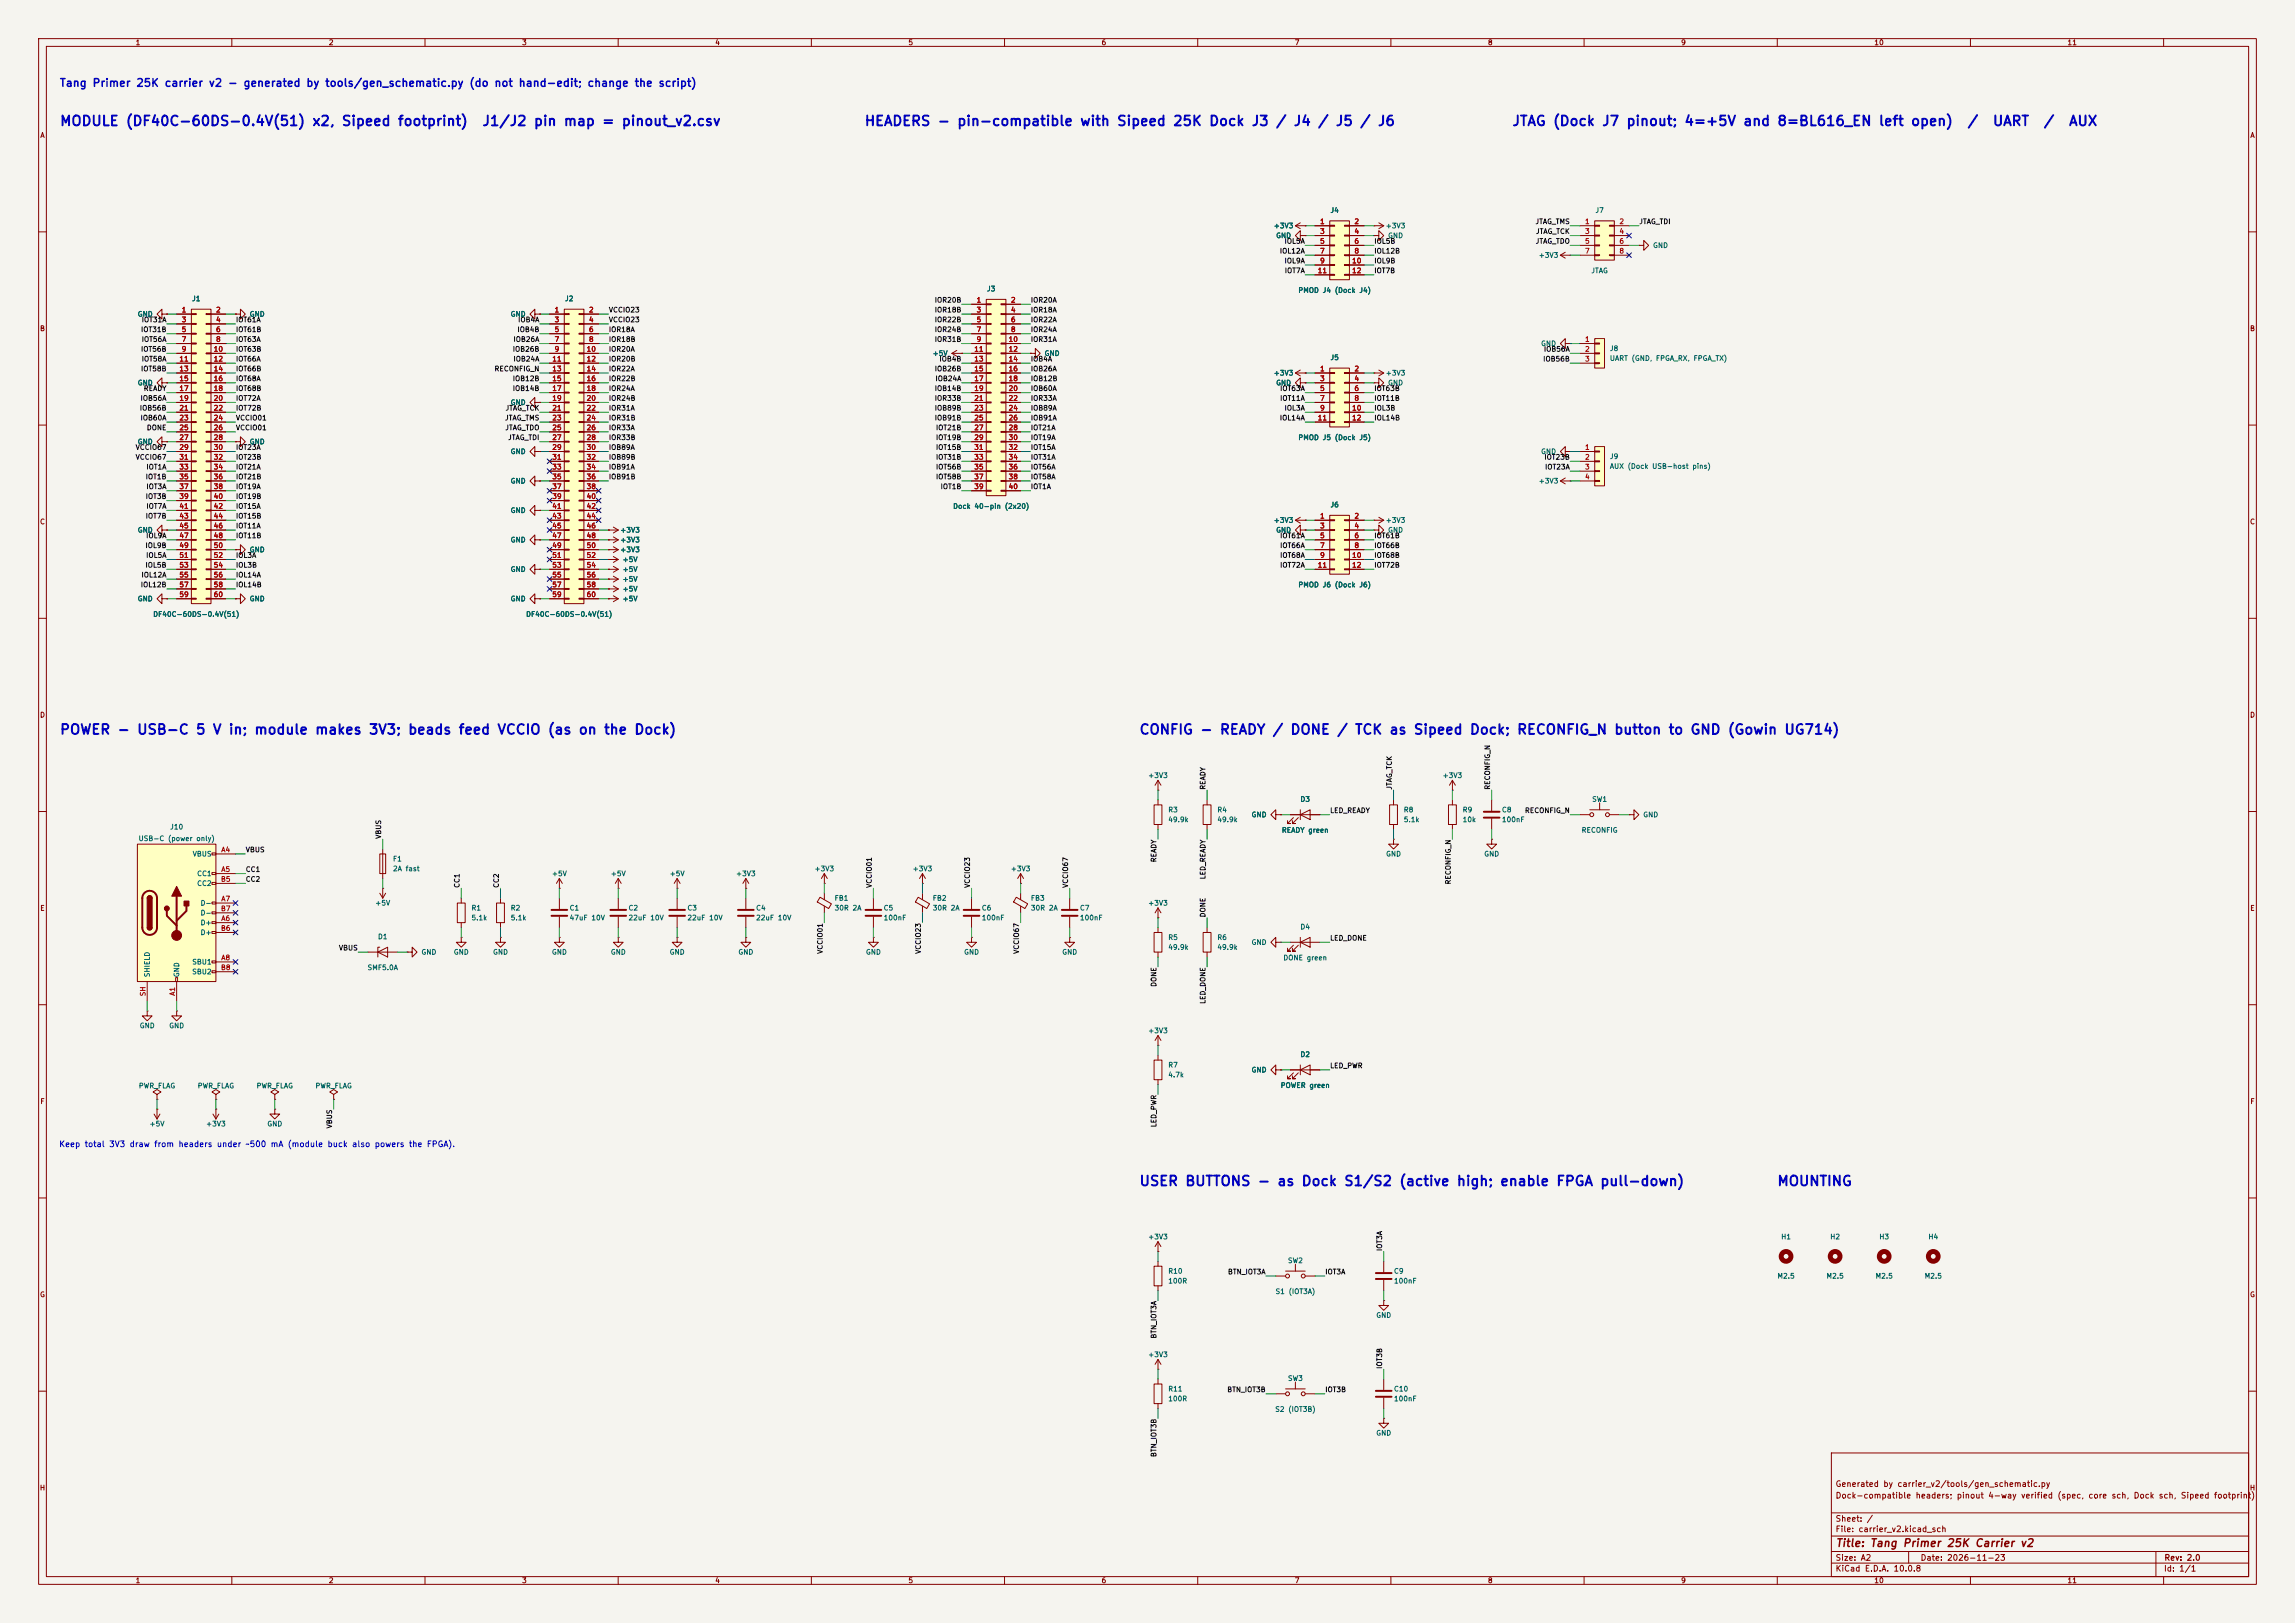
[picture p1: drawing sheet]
<svg xmlns="http://www.w3.org/2000/svg" width="594mm" height="420mm" viewBox="0 0 594 420" stroke-linecap="round" stroke-linejoin="round" font-family="sans-serif">
<defs><g id="words">
<g font-size="2.5" fill="#0000c2">
<text x="15.3" y="33.2">MODULE (DF40C-60DS-0.4V(51) x2, Sipeed footprint)</text>
<text x="124.7" y="33.2">J1/J2 pin map = pinout_v2.csv</text>
<text x="223.6" y="33.2">HEADERS - pin-compatible with Sipeed 25K Dock J3 / J4 / J5 / J6</text>
<text x="391.2" y="33.2">JTAG (Dock J7 pinout; 4=+5V and 8=BL616_EN left open)</text>
<text x="509" y="33.2">/</text>
<text x="515.6" y="33.2">UART</text>
<text x="528.8" y="33.2">/</text>
<text x="535.3" y="33.2">AUX</text>
<text x="15.3" y="190.7">POWER - USB-C 5 V in; module makes 3V3; beads feed VCCIO (as on the Dock)</text>
<text x="294.7" y="190.7">CONFIG - READY / DONE / TCK as Sipeed Dock; RECONFIG_N button to GND (Gowin UG714)</text>
<text x="294.7" y="307.5">USER BUTTONS - as Dock S1/S2 (active high; enable FPGA pull-down)</text>
<text x="459.8" y="307.5">MOUNTING</text>
</g>
<text font-size="2" fill="#0000c2" x="15.3" y="22.9">Tang Primer 25K carrier v2 - generated by tools/gen_schematic.py (do not hand-edit; change the script)</text>
<text font-size="2" fill="#840000" x="475" y="400.8">Title: Tang Primer 25K Carrier v2</text>
<text font-size="1.5" fill="#0000c2" x="15.2" y="297.2">Keep total 3V3 draw from headers under ~500 mA (module buck also powers the FPGA).</text>
<g font-size="1.5" fill="#840000">
<text x="475" y="388.1">Dock-compatible headers; pinout 4-way verified (spec, core sch, Dock sch, Sipeed footprint)</text>
<text x="475" y="385.1">Generated by carrier_v2/tools/gen_schematic.py</text>
<text x="475" y="394.1">Sheet: /</text>
<text x="475" y="396.8">File: carrier_v2.kicad_sch</text>
<text x="475" y="407">KiCad E.D.A. 10.0.8</text>
<text x="475" y="404.2">Size: A2</text>
<text x="497" y="404.2">Date: 2026-11-23</text>
<text x="560" y="407">Id: 1/1</text>
<text x="560.1" y="404.2">Rev: 2.0</text>
</g>
<g font-size="1.3" fill="#840000">
<text x="35" y="12">1</text>
<text x="85" y="12">2</text>
<text x="135" y="12">3</text>
<text x="185" y="12">4</text>
<text x="235" y="12">5</text>
<text x="285" y="12">6</text>
<text x="335" y="12">7</text>
<text x="385" y="12">8</text>
<text x="435" y="12">9</text>
<text x="485" y="12">10</text>
<text x="535" y="12">11</text>
<text x="10.3" y="36">A</text>
<text x="582.3" y="36">A</text>
<text x="10.2" y="86">B</text>
<text x="582.2" y="86">B</text>
<text x="10.2" y="136">C</text>
<text x="582.2" y="136">C</text>
<text x="10.2" y="186">D</text>
<text x="582.2" y="186">D</text>
<text x="10.3" y="236">E</text>
<text x="582.3" y="236">E</text>
<text x="10.3" y="286">F</text>
<text x="582.3" y="286">F</text>
<text x="10.2" y="336">G</text>
<text x="582.2" y="336">G</text>
<text x="10.2" y="386">H</text>
<text x="582.2" y="386">H</text>
<text x="35" y="410">1</text>
<text x="85" y="410">2</text>
<text x="135" y="410">3</text>
<text x="185" y="410">4</text>
<text x="235" y="410">5</text>
<text x="285" y="410">6</text>
<text x="335" y="410">7</text>
<text x="385" y="410">8</text>
<text x="435" y="410">9</text>
<text x="485" y="410">10</text>
<text x="535" y="410">11</text>
</g>
<g font-size="1.3" fill="#006464">
<text x="329.6" y="59.4">+3V3</text>
<text x="344.2" y="55.4">J4</text>
<text x="358.5" y="59.4">+3V3</text>
<text x="412.8" y="55.4">J7</text>
<text x="330.2" y="61.9">GND</text>
<text x="359.1" y="61.9">GND</text>
<text x="427.7" y="64.5">GND</text>
<text x="398.1" y="67">+3V3</text>
<text x="411.7" y="71">JTAG</text>
<text x="255.3" y="75.7">J3</text>
<text x="335.9" y="76.1">PMOD J4 (Dock J4)</text>
<text x="35.5" y="82.2">GND</text>
<text x="49.6" y="78.2">J1</text>
<text x="64.5" y="82.2">GND</text>
<text x="132" y="82.2">GND</text>
<text x="146.1" y="78.2">J2</text>
<text x="398.7" y="89.9">GND</text>
<text x="241.3" y="92.4">+5V</text>
<text x="270.2" y="92.4">GND</text>
<text x="344.2" y="93.5">J5</text>
<text x="416.5" y="91.1">J8</text>
<text x="416.5" y="93.7">UART (GND, FPGA_RX, FPGA_TX)</text>
<text x="35.5" y="100">GND</text>
<text x="329.6" y="97.5">+3V3</text>
<text x="330.2" y="100">GND</text>
<text x="358.5" y="97.5">+3V3</text>
<text x="359.1" y="100">GND</text>
<text x="132" y="105.1">GND</text>
<text x="35.5" y="115.3">GND</text>
<text x="64.5" y="115.3">GND</text>
<text x="132" y="117.8">GND</text>
<text x="335.9" y="114.2">PMOD J5 (Dock J5)</text>
<text x="398.7" y="117.8">GND</text>
<text x="416.5" y="119.1">J9</text>
<text x="132" y="125.4">GND</text>
<text x="398.1" y="125.4">+3V3</text>
<text x="416.5" y="121.6">AUX (Dock USB-host pins)</text>
<text x="246.6" y="132">Dock 40-pin (2x20)</text>
<text x="344.2" y="131.6">J6</text>
<text x="132" y="133">GND</text>
<text x="329.6" y="135.6">+3V3</text>
<text x="358.5" y="135.6">+3V3</text>
<text x="35.5" y="138.1">GND</text>
<text x="64.5" y="143.2">GND</text>
<text x="132" y="140.7">GND</text>
<text x="160.4" y="138.1">+3V3</text>
<text x="160.4" y="140.7">+3V3</text>
<text x="160.4" y="143.2">+3V3</text>
<text x="330.2" y="138.1">GND</text>
<text x="359.1" y="138.1">GND</text>
<text x="132" y="148.3">GND</text>
<text x="161" y="148.3">+5V</text>
<text x="161" y="145.7">+5V</text>
<text x="35.5" y="155.9">GND</text>
<text x="64.5" y="155.9">GND</text>
<text x="132" y="155.9">GND</text>
<text x="161" y="155.9">+5V</text>
<text x="161" y="153.4">+5V</text>
<text x="161" y="150.8">+5V</text>
<text x="335.9" y="152.3">PMOD J6 (Dock J6)</text>
<text x="39.5" y="159.9">DF40C-60DS-0.4V(51)</text>
<text x="136" y="159.9">DF40C-60DS-0.4V(51)</text>
<text x="297.1" y="201.6">+3V3</text>
<text x="373.3" y="201.6">+3V3</text>
<text x="336.5" y="207.8">D3</text>
<text x="412" y="207.8">SW1</text>
<text x="43.9" y="214.9">J10</text>
<text x="302.2" y="210.5">R3</text>
<text x="302.2" y="213.1">49.9k</text>
<text x="314.9" y="210.5">R4</text>
<text x="314.9" y="213.1">49.9k</text>
<text x="323.8" y="211.8">GND</text>
<text x="331.6" y="215.8">READY green</text>
<text x="363.2" y="210.5">R8</text>
<text x="363.2" y="213.1">5.1k</text>
<text x="378.4" y="210.5">R9</text>
<text x="378.4" y="213.1">10k</text>
<text x="388.6" y="210.5">C8</text>
<text x="388.6" y="213.1">100nF</text>
<text x="409.2" y="215.8">RECONFIG</text>
<text x="425.2" y="211.8">GND</text>
<text x="35.7" y="217.9">USB-C (power only)</text>
<text x="49.7" y="221.9">VBUS</text>
<text x="358.6" y="221.9">GND</text>
<text x="384" y="221.9">GND</text>
<text x="50.9" y="227">CC1</text>
<text x="101.6" y="223.2">F1</text>
<text x="101.6" y="225.8">2A fast</text>
<text x="142.7" y="227">+5V</text>
<text x="158" y="227">+5V</text>
<text x="173.2" y="227">+5V</text>
<text x="190.4" y="227">+3V3</text>
<text x="210.7" y="225.8">+3V3</text>
<text x="236.1" y="225.8">+3V3</text>
<text x="261.5" y="225.8">+3V3</text>
<text x="50.9" y="229.6">CC2</text>
<text x="215.9" y="233.4">FB1</text>
<text x="241.3" y="233.4">FB2</text>
<text x="266.7" y="233.4">FB3</text>
<text x="51.8" y="239.7">D+</text>
<text x="51.8" y="234.6">D-</text>
<text x="51.8" y="237.2">D-</text>
<text x="97" y="234.6">+5V</text>
<text x="121.9" y="235.9">R1</text>
<text x="121.9" y="238.5">5.1k</text>
<text x="132.1" y="235.9">R2</text>
<text x="132.1" y="238.5">5.1k</text>
<text x="147.3" y="235.9">C1</text>
<text x="147.3" y="238.5">47uF 10V</text>
<text x="162.5" y="235.9">C2</text>
<text x="162.5" y="238.5">22uF 10V</text>
<text x="177.8" y="235.9">C3</text>
<text x="177.8" y="238.5">22uF 10V</text>
<text x="195.6" y="235.9">C4</text>
<text x="195.6" y="238.5">22uF 10V</text>
<text x="215.9" y="235.9">30R 2A</text>
<text x="228.6" y="235.9">C5</text>
<text x="228.6" y="238.5">100nF</text>
<text x="241.3" y="235.9">30R 2A</text>
<text x="254" y="235.9">C6</text>
<text x="254" y="238.5">100nF</text>
<text x="266.7" y="235.9">30R 2A</text>
<text x="279.4" y="235.9">C7</text>
<text x="279.4" y="238.5">100nF</text>
<text x="297.1" y="234.7">+3V3</text>
<text x="51.8" y="242.3">D+</text>
<text x="97.7" y="243.3">D1</text>
<text x="302.2" y="243.5">R5</text>
<text x="314.9" y="243.5">R6</text>
<text x="323.8" y="244.8">GND</text>
<text x="336.5" y="240.8">D4</text>
<text x="49.6" y="249.9">SBU1</text>
<text x="95" y="251.3">SMF5.0A</text>
<text x="108.9" y="247.3">GND</text>
<text x="117.3" y="247.3">GND</text>
<text x="127.5" y="247.3">GND</text>
<text x="142.7" y="247.3">GND</text>
<text x="158" y="247.3">GND</text>
<text x="173.2" y="247.3">GND</text>
<text x="191" y="247.3">GND</text>
<text x="224" y="247.3">GND</text>
<text x="249.4" y="247.3">GND</text>
<text x="274.8" y="247.3">GND</text>
<text x="302.2" y="246.1">49.9k</text>
<text x="314.9" y="246.1">49.9k</text>
<text x="332" y="248.8">DONE green</text>
<text x="39.1" y="253" transform="rotate(-90 39.1 253)">SHIELD</text>
<text x="46.7" y="253" transform="rotate(-90 46.7 253)">GND</text>
<text x="49.6" y="252.4">SBU2</text>
<text x="36" y="266.4">GND</text>
<text x="43.7" y="266.4">GND</text>
<text x="297.1" y="267.7">+3V3</text>
<text x="336.5" y="273.8">D2</text>
<text x="35.8" y="281.9">PWR_FLAG</text>
<text x="51" y="281.9">PWR_FLAG</text>
<text x="66.3" y="281.9">PWR_FLAG</text>
<text x="81.5" y="281.9">PWR_FLAG</text>
<text x="302.2" y="276.6">R7</text>
<text x="302.2" y="279.1">4.7k</text>
<text x="323.8" y="277.8">GND</text>
<text x="331.3" y="281.8">POWER green</text>
<text x="38.6" y="291.8">+5V</text>
<text x="53.2" y="291.8">+3V3</text>
<text x="69.1" y="291.8">GND</text>
<text x="297.1" y="321">+3V3</text>
<text x="460.9" y="321">H1</text>
<text x="473.6" y="321">H2</text>
<text x="486.3" y="321">H3</text>
<text x="499" y="321">H4</text>
<text x="302.2" y="329.9">R10</text>
<text x="333.2" y="327.2">SW2</text>
<text x="360.7" y="329.9">C9</text>
<text x="302.2" y="332.4">100R</text>
<text x="330" y="335.2">S1 (IOT3A)</text>
<text x="360.7" y="332.4">100nF</text>
<text x="459.9" y="331.2">M2.5</text>
<text x="472.6" y="331.2">M2.5</text>
<text x="485.3" y="331.2">M2.5</text>
<text x="498" y="331.2">M2.5</text>
<text x="356.1" y="341.3">GND</text>
<text x="297.1" y="351.5">+3V3</text>
<text x="333.2" y="357.6">SW3</text>
<text x="302.2" y="360.4">R11</text>
<text x="302.2" y="362.9">100R</text>
<text x="329.9" y="365.6">S2 (IOT3B)</text>
<text x="360.7" y="360.4">C10</text>
<text x="360.7" y="362.9">100nF</text>
<text x="356.1" y="371.8">GND</text>
</g>
<g font-size="1.3" fill="#a90000">
<text x="341.5" y="58.3">1</text>
<text x="350.4" y="58.3">2</text>
<text x="410.1" y="58.3">1</text>
<text x="419" y="58.3">2</text>
<text x="341.5" y="60.8">3</text>
<text x="341.5" y="63.4">5</text>
<text x="341.5" y="65.9">7</text>
<text x="350.4" y="60.8">4</text>
<text x="350.4" y="63.4">6</text>
<text x="350.4" y="65.9">8</text>
<text x="410.1" y="60.8">3</text>
<text x="410.1" y="63.4">5</text>
<text x="410.1" y="65.9">7</text>
<text x="419" y="60.8">4</text>
<text x="419" y="63.4">6</text>
<text x="419" y="65.9">8</text>
<text x="340.9" y="71">11</text>
<text x="341.5" y="68.4">9</text>
<text x="349.8" y="68.4">10</text>
<text x="349.8" y="71">12</text>
<text x="46.9" y="81.1">1</text>
<text x="46.9" y="83.7">3</text>
<text x="55.8" y="81.1">2</text>
<text x="55.8" y="83.7">4</text>
<text x="143.4" y="81.1">1</text>
<text x="143.4" y="83.7">3</text>
<text x="152.3" y="81.1">2</text>
<text x="152.3" y="83.7">4</text>
<text x="252.6" y="78.6">1</text>
<text x="252.6" y="81.1">3</text>
<text x="252.6" y="83.7">5</text>
<text x="261.5" y="78.6">2</text>
<text x="261.5" y="81.1">4</text>
<text x="261.5" y="83.7">6</text>
<text x="46.9" y="86.2">5</text>
<text x="46.9" y="88.8">7</text>
<text x="55.8" y="86.2">6</text>
<text x="55.8" y="88.8">8</text>
<text x="143.4" y="86.2">5</text>
<text x="143.4" y="88.8">7</text>
<text x="152.3" y="86.2">6</text>
<text x="152.3" y="88.8">8</text>
<text x="252.6" y="86.2">7</text>
<text x="252.6" y="88.8">9</text>
<text x="260.9" y="88.8">10</text>
<text x="261.5" y="86.2">8</text>
<text x="410.1" y="88.8">1</text>
<text x="46.3" y="93.8">11</text>
<text x="46.9" y="91.3">9</text>
<text x="55.2" y="91.3">10</text>
<text x="55.2" y="93.8">12</text>
<text x="142.8" y="93.8">11</text>
<text x="143.4" y="91.3">9</text>
<text x="151.7" y="91.3">10</text>
<text x="151.7" y="93.8">12</text>
<text x="252" y="91.3">11</text>
<text x="252" y="93.8">13</text>
<text x="260.9" y="91.3">12</text>
<text x="260.9" y="93.8">14</text>
<text x="410.1" y="91.3">2</text>
<text x="410.1" y="93.8">3</text>
<text x="46.3" y="96.4">13</text>
<text x="46.3" y="98.9">15</text>
<text x="46.3" y="101.5">17</text>
<text x="55.2" y="96.4">14</text>
<text x="55.2" y="98.9">16</text>
<text x="55.2" y="101.5">18</text>
<text x="142.8" y="96.4">13</text>
<text x="142.8" y="98.9">15</text>
<text x="142.8" y="101.5">17</text>
<text x="151.7" y="96.4">14</text>
<text x="151.7" y="98.9">16</text>
<text x="151.7" y="101.5">18</text>
<text x="252" y="96.4">15</text>
<text x="252" y="98.9">17</text>
<text x="252" y="101.5">19</text>
<text x="260.9" y="96.4">16</text>
<text x="260.9" y="98.9">18</text>
<text x="260.9" y="101.5">20</text>
<text x="341.5" y="96.4">1</text>
<text x="341.5" y="98.9">3</text>
<text x="341.5" y="101.5">5</text>
<text x="350.4" y="96.4">2</text>
<text x="350.4" y="98.9">4</text>
<text x="350.4" y="101.5">6</text>
<text x="46.3" y="104">19</text>
<text x="46.3" y="106.5">21</text>
<text x="55.2" y="104">20</text>
<text x="55.2" y="106.5">22</text>
<text x="142.8" y="104">19</text>
<text x="142.8" y="106.5">21</text>
<text x="151.7" y="104">20</text>
<text x="151.7" y="106.5">22</text>
<text x="252" y="104">21</text>
<text x="252" y="106.5">23</text>
<text x="260.9" y="104">22</text>
<text x="260.9" y="106.5">24</text>
<text x="341.5" y="104">7</text>
<text x="341.5" y="106.5">9</text>
<text x="349.8" y="106.5">10</text>
<text x="350.4" y="104">8</text>
<text x="46.3" y="109.1">23</text>
<text x="46.3" y="111.6">25</text>
<text x="55.2" y="109.1">24</text>
<text x="55.2" y="111.6">26</text>
<text x="142.8" y="109.1">23</text>
<text x="142.8" y="111.6">25</text>
<text x="151.7" y="109.1">24</text>
<text x="151.7" y="111.6">26</text>
<text x="252" y="109.1">25</text>
<text x="252" y="111.6">27</text>
<text x="260.9" y="109.1">26</text>
<text x="260.9" y="111.6">28</text>
<text x="340.9" y="109.1">11</text>
<text x="349.8" y="109.1">12</text>
<text x="46.3" y="114.2">27</text>
<text x="46.3" y="116.7">29</text>
<text x="46.3" y="119.2">31</text>
<text x="55.2" y="114.2">28</text>
<text x="55.2" y="116.7">30</text>
<text x="55.2" y="119.2">32</text>
<text x="142.8" y="114.2">27</text>
<text x="142.8" y="116.7">29</text>
<text x="142.8" y="119.2">31</text>
<text x="151.7" y="114.2">28</text>
<text x="151.7" y="116.7">30</text>
<text x="151.7" y="119.2">32</text>
<text x="252" y="114.2">29</text>
<text x="252" y="116.7">31</text>
<text x="252" y="119.2">33</text>
<text x="260.9" y="114.2">30</text>
<text x="260.9" y="116.7">32</text>
<text x="260.9" y="119.2">34</text>
<text x="410.1" y="116.7">1</text>
<text x="410.1" y="119.2">2</text>
<text x="46.3" y="121.8">33</text>
<text x="46.3" y="124.3">35</text>
<text x="55.2" y="121.8">34</text>
<text x="55.2" y="124.3">36</text>
<text x="142.8" y="121.8">33</text>
<text x="142.8" y="124.3">35</text>
<text x="151.7" y="121.8">34</text>
<text x="151.7" y="124.3">36</text>
<text x="252" y="121.8">35</text>
<text x="252" y="124.3">37</text>
<text x="260.9" y="121.8">36</text>
<text x="260.9" y="124.3">38</text>
<text x="410.1" y="121.8">3</text>
<text x="410.1" y="124.3">4</text>
<text x="46.3" y="126.9">37</text>
<text x="46.3" y="129.4">39</text>
<text x="46.3" y="131.9">41</text>
<text x="55.2" y="126.9">38</text>
<text x="55.2" y="129.4">40</text>
<text x="55.2" y="131.9">42</text>
<text x="142.8" y="126.9">37</text>
<text x="142.8" y="129.4">39</text>
<text x="142.8" y="131.9">41</text>
<text x="151.7" y="126.9">38</text>
<text x="151.7" y="129.4">40</text>
<text x="151.7" y="131.9">42</text>
<text x="252" y="126.9">39</text>
<text x="260.9" y="126.9">40</text>
<text x="46.3" y="134.5">43</text>
<text x="46.3" y="137">45</text>
<text x="55.2" y="134.5">44</text>
<text x="55.2" y="137">46</text>
<text x="142.8" y="134.5">43</text>
<text x="142.8" y="137">45</text>
<text x="151.7" y="134.5">44</text>
<text x="151.7" y="137">46</text>
<text x="341.5" y="134.5">1</text>
<text x="341.5" y="137">3</text>
<text x="350.4" y="134.5">2</text>
<text x="350.4" y="137">4</text>
<text x="46.3" y="139.6">47</text>
<text x="46.3" y="142.1">49</text>
<text x="55.2" y="139.6">48</text>
<text x="55.2" y="142.1">50</text>
<text x="142.8" y="139.6">47</text>
<text x="142.8" y="142.1">49</text>
<text x="151.7" y="139.6">48</text>
<text x="151.7" y="142.1">50</text>
<text x="341.5" y="139.6">5</text>
<text x="341.5" y="142.1">7</text>
<text x="350.4" y="139.6">6</text>
<text x="350.4" y="142.1">8</text>
<text x="46.3" y="144.6">51</text>
<text x="46.3" y="147.2">53</text>
<text x="46.3" y="149.7">55</text>
<text x="55.2" y="144.6">52</text>
<text x="55.2" y="147.2">54</text>
<text x="55.2" y="149.7">56</text>
<text x="142.8" y="144.6">51</text>
<text x="142.8" y="147.2">53</text>
<text x="142.8" y="149.7">55</text>
<text x="151.7" y="144.6">52</text>
<text x="151.7" y="147.2">54</text>
<text x="151.7" y="149.7">56</text>
<text x="340.9" y="147.2">11</text>
<text x="341.5" y="144.6">9</text>
<text x="349.8" y="144.6">10</text>
<text x="349.8" y="147.2">12</text>
<text x="46.3" y="152.3">57</text>
<text x="46.3" y="154.8">59</text>
<text x="55.2" y="152.3">58</text>
<text x="55.2" y="154.8">60</text>
<text x="142.8" y="152.3">57</text>
<text x="142.8" y="154.8">59</text>
<text x="151.7" y="152.3">58</text>
<text x="151.7" y="154.8">60</text>
<text x="57.1" y="220.8">A4</text>
<text x="57.1" y="225.9">A5</text>
<text x="57.1" y="228.5">B5</text>
<text x="57.1" y="233.5">A7</text>
<text x="57.1" y="236.1">B7</text>
<text x="57.1" y="238.6">A6</text>
<text x="57.1" y="241.2">B6</text>
<text x="57.1" y="251.3">B8</text>
<text x="57.1" y="248.8">A8</text>
<text x="38" y="257.9" transform="rotate(-90 38 257.9)">SH</text>
<text x="45.6" y="257.8" transform="rotate(-90 45.6 257.8)">A1</text>
</g>
<g font-size="1.3" fill="#0f0f0f">
<text x="397.3" y="58.3">JTAG_TMS</text>
<text x="424.2" y="58.3">JTAG_TDI</text>
<text x="331.1" y="65.9">IOL12A</text>
<text x="332.3" y="63.4">IOL5A</text>
<text x="355.6" y="63.4">IOL5B</text>
<text x="355.6" y="65.9">IOL12B</text>
<text x="397.3" y="63.4">JTAG_TDO</text>
<text x="397.4" y="60.8">JTAG_TCK</text>
<text x="332.3" y="68.5">IOL9A</text>
<text x="332.4" y="71">IOT7A</text>
<text x="355.6" y="68.5">IOL9B</text>
<text x="355.6" y="71">IOT7B</text>
<text x="36.5" y="83.7">IOT31A</text>
<text x="60.9" y="83.7">IOT61A</text>
<text x="134" y="83.7">IOB4A</text>
<text x="157.5" y="81.2">VCCIO23</text>
<text x="157.5" y="83.7">VCCIO23</text>
<text x="241.8" y="78.6">IOR20B</text>
<text x="241.8" y="81.2">IOR18B</text>
<text x="241.8" y="83.7">IOR22B</text>
<text x="266.7" y="81.2">IOR18A</text>
<text x="266.7" y="78.6">IOR20A</text>
<text x="266.7" y="83.7">IOR22A</text>
<text x="36.4" y="86.2">IOT31B</text>
<text x="36.5" y="88.8">IOT56A</text>
<text x="60.9" y="86.2">IOT61B</text>
<text x="60.9" y="88.8">IOT63A</text>
<text x="132.8" y="88.8">IOB26A</text>
<text x="133.8" y="86.2">IOB4B</text>
<text x="157.5" y="86.2">IOR18A</text>
<text x="157.5" y="88.8">IOR18B</text>
<text x="241.8" y="86.2">IOR24B</text>
<text x="241.8" y="88.8">IOR31B</text>
<text x="266.7" y="88.8">IOR31A</text>
<text x="266.7" y="86.2">IOR24A</text>
<text x="36.4" y="91.3">IOT56B</text>
<text x="36.5" y="93.9">IOT58A</text>
<text x="60.9" y="93.9">IOT66A</text>
<text x="60.9" y="91.3">IOT63B</text>
<text x="132.6" y="91.3">IOB26B</text>
<text x="132.8" y="93.9">IOB24A</text>
<text x="157.5" y="93.9">IOR20B</text>
<text x="157.5" y="91.3">IOR20A</text>
<text x="243" y="93.9">IOB4B</text>
<text x="266.7" y="93.9">IOB4A</text>
<text x="399.3" y="93.9">IOB56B</text>
<text x="399.5" y="91.3">IOB56A</text>
<text x="36.4" y="96.4">IOT58B</text>
<text x="37.1" y="101.5">READY</text>
<text x="60.9" y="98.9">IOT68A</text>
<text x="60.9" y="101.5">IOT68B</text>
<text x="60.9" y="96.4">IOT66B</text>
<text x="127.9" y="96.4">RECONFIG_N</text>
<text x="132.6" y="101.5">IOB14B</text>
<text x="132.6" y="98.9">IOB12B</text>
<text x="157.5" y="101.5">IOR24A</text>
<text x="157.5" y="98.9">IOR22B</text>
<text x="157.5" y="96.4">IOR22A</text>
<text x="241.8" y="101.5">IOB14B</text>
<text x="241.8" y="96.4">IOB26B</text>
<text x="242" y="98.9">IOB24A</text>
<text x="266.7" y="96.4">IOB26A</text>
<text x="266.7" y="101.5">IOB60A</text>
<text x="266.7" y="98.9">IOB12B</text>
<text x="331.2" y="101.5">IOT63A</text>
<text x="355.6" y="101.5">IOT63B</text>
<text x="36.1" y="106.6">IOB56B</text>
<text x="36.2" y="104">IOB56A</text>
<text x="60.9" y="106.6">IOT72B</text>
<text x="60.9" y="104">IOT72A</text>
<text x="130.7" y="106.6">JTAG_TCK</text>
<text x="157.5" y="104">IOR24B</text>
<text x="157.5" y="106.6">IOR31A</text>
<text x="241.8" y="104">IOR33B</text>
<text x="241.8" y="106.6">IOB89B</text>
<text x="266.7" y="106.6">IOB89A</text>
<text x="266.7" y="104">IOR33A</text>
<text x="331.2" y="104">IOT11A</text>
<text x="332.3" y="106.6">IOL3A</text>
<text x="355.6" y="106.6">IOL3B</text>
<text x="355.6" y="104">IOT11B</text>
<text x="36.2" y="109.1">IOB60A</text>
<text x="37.9" y="111.6">DONE</text>
<text x="60.9" y="111.6">VCCIO01</text>
<text x="60.9" y="109.1">VCCIO01</text>
<text x="130.6" y="109.1">JTAG_TMS</text>
<text x="130.6" y="111.6">JTAG_TDO</text>
<text x="157.5" y="109.1">IOR31B</text>
<text x="157.5" y="111.6">IOR33A</text>
<text x="241.8" y="109.1">IOB91B</text>
<text x="242.1" y="111.6">IOT21B</text>
<text x="266.7" y="109.1">IOB91A</text>
<text x="266.7" y="111.6">IOT21A</text>
<text x="331.1" y="109.1">IOL14A</text>
<text x="355.6" y="109.1">IOL14B</text>
<text x="35" y="116.7">VCCIO67</text>
<text x="35" y="119.3">VCCIO67</text>
<text x="60.9" y="119.3">IOT23B</text>
<text x="60.9" y="116.7">IOT23A</text>
<text x="131.4" y="114.2">JTAG_TDI</text>
<text x="157.5" y="116.7">IOB89A</text>
<text x="157.5" y="114.2">IOR33B</text>
<text x="157.5" y="119.3">IOB89B</text>
<text x="242.1" y="114.2">IOT19B</text>
<text x="242.1" y="119.3">IOT31B</text>
<text x="242.1" y="116.7">IOT15B</text>
<text x="266.7" y="114.2">IOT19A</text>
<text x="266.7" y="119.3">IOT31A</text>
<text x="266.7" y="116.7">IOT15A</text>
<text x="399.6" y="119.3">IOT23B</text>
<text x="37.6" y="124.3">IOT1B</text>
<text x="37.8" y="121.8">IOT1A</text>
<text x="60.9" y="121.8">IOT21A</text>
<text x="60.9" y="124.3">IOT21B</text>
<text x="157.5" y="121.8">IOB91A</text>
<text x="157.5" y="124.3">IOB91B</text>
<text x="242.1" y="124.3">IOT58B</text>
<text x="242.1" y="121.8">IOT56B</text>
<text x="266.7" y="121.8">IOT56A</text>
<text x="266.7" y="124.3">IOT58A</text>
<text x="399.8" y="121.8">IOT23A</text>
<text x="37.6" y="129.4">IOT3B</text>
<text x="37.8" y="126.9">IOT3A</text>
<text x="37.8" y="132">IOT7A</text>
<text x="60.9" y="129.4">IOT19B</text>
<text x="60.9" y="126.9">IOT19A</text>
<text x="60.9" y="132">IOT15A</text>
<text x="243.3" y="126.9">IOT1B</text>
<text x="266.7" y="126.9">IOT1A</text>
<text x="37.6" y="134.5">IOT7B</text>
<text x="60.9" y="134.5">IOT15B</text>
<text x="60.9" y="137">IOT11A</text>
<text x="37.5" y="142.1">IOL9B</text>
<text x="37.7" y="139.6">IOL9A</text>
<text x="60.9" y="139.6">IOT11B</text>
<text x="331.2" y="142.1">IOT66A</text>
<text x="331.2" y="139.6">IOT61A</text>
<text x="355.6" y="142.1">IOT66B</text>
<text x="355.6" y="139.6">IOT61B</text>
<text x="36.5" y="149.7">IOL12A</text>
<text x="37.5" y="147.2">IOL5B</text>
<text x="37.7" y="144.7">IOL5A</text>
<text x="60.9" y="149.7">IOL14A</text>
<text x="60.9" y="144.7">IOL3A</text>
<text x="60.9" y="147.2">IOL3B</text>
<text x="331.2" y="147.2">IOT72A</text>
<text x="331.2" y="144.7">IOT68A</text>
<text x="355.6" y="147.2">IOT72B</text>
<text x="355.6" y="144.7">IOT68B</text>
<text x="36.3" y="152.3">IOL12B</text>
<text x="60.9" y="152.3">IOL14B</text>
<text x="312.3" y="204.5" transform="rotate(-90 312.3 204.5)">READY</text>
<text x="360.6" y="204.5" transform="rotate(-90 360.6 204.5)">JTAG_TCK</text>
<text x="386" y="204.5" transform="rotate(-90 386 204.5)">RECONFIG_N</text>
<text x="344.1" y="210.7">LED_READY</text>
<text x="394.6" y="210.7">RECONFIG_N</text>
<text x="63.5" y="220.9">VBUS</text>
<text x="98.9" y="217.2" transform="rotate(-90 98.9 217.2)">VBUS</text>
<text x="63.5" y="225.9">CC1</text>
<text x="299.6" y="223.3" transform="rotate(-90 299.6 223.3)">READY</text>
<text x="312.3" y="227.7" transform="rotate(-90 312.3 227.7)">LED_READY</text>
<text x="63.5" y="228.5">CC2</text>
<text x="119.3" y="229.9" transform="rotate(-90 119.3 229.9)">CC1</text>
<text x="129.4" y="229.9" transform="rotate(-90 129.4 229.9)">CC2</text>
<text x="225.9" y="229.9" transform="rotate(-90 225.9 229.9)">VCCIO01</text>
<text x="251.3" y="229.9" transform="rotate(-90 251.3 229.9)">VCCIO23</text>
<text x="276.7" y="229.9" transform="rotate(-90 276.7 229.9)">VCCIO67</text>
<text x="375.8" y="229" transform="rotate(-90 375.8 229)">RECONFIG_N</text>
<text x="312.3" y="237.5" transform="rotate(-90 312.3 237.5)">DONE</text>
<text x="344.1" y="243.7">LED_DONE</text>
<text x="87.6" y="246.3">VBUS</text>
<text x="213.2" y="247" transform="rotate(-90 213.2 247)">VCCIO01</text>
<text x="238.6" y="247" transform="rotate(-90 238.6 247)">VCCIO23</text>
<text x="264" y="247" transform="rotate(-90 264 247)">VCCIO67</text>
<text x="299.6" y="255.5" transform="rotate(-90 299.6 255.5)">DONE</text>
<text x="312.3" y="259.9" transform="rotate(-90 312.3 259.9)">LED_DONE</text>
<text x="344.1" y="276.7">LED_PWR</text>
<text x="86.2" y="292.1" transform="rotate(-90 86.2 292.1)">VBUS</text>
<text x="299.6" y="291.8" transform="rotate(-90 299.6 291.8)">LED_PWR</text>
<text x="358" y="323.9" transform="rotate(-90 358 323.9)">IOT3A</text>
<text x="317.7" y="330.1">BTN_IOT3A</text>
<text x="342.9" y="330.1">IOT3A</text>
<text x="299.6" y="346.5" transform="rotate(-90 299.6 346.5)">BTN_IOT3A</text>
<text x="358" y="354.4" transform="rotate(-90 358 354.4)">IOT3B</text>
<text x="317.5" y="360.6">BTN_IOT3B</text>
<text x="342.9" y="360.6">IOT3B</text>
<text x="299.6" y="377.2" transform="rotate(-90 299.6 377.2)">BTN_IOT3B</text>
</g>
</g></defs>
<path d="M0 0h594v420h-594z" fill="#f5f4ef" stroke="#f5f4ef" stroke-width=".26"/>
<g fill="none" stroke="#840000" stroke-width=".26">
<path d="M10 10h574v400h-574zM12 12h570v396h-570zM60 10v2M110 10v2M160 10v2M210 10v2M260 10v2M310 10v2M360 10v2M410 10v2M460 10v2M510 10v2"/>
<path d="M560 10v2M10 60h2M582 60h2M10 110h2M61 114.3h1.2v-1.3l1.3 1.3-1.3 1.3v-1.3M61 114.3h.1M582 110h2M10 160h2M582 160h2M10 210h2M330.2 210.8v-1.2l-1.3 1.2 1.3 1.3v-1.3h1.3M331.5 210.8h.1"/>
<path d="M582 210h2M10 260h2M582 260h2M10 310h2M582 310h2M298.7 327.7h2v5h-2zM299.7 326.4v1.3M299.7 332.7v1.3M330.2 330.2h2.5M332.7 328.9h5.1M335.3 327.2v1.7M337.8 330.2h2.6"/>
<path d="M10 360h2M474 376h108v32h-108zM582 360h2M474 397.5h108M474 391.5h108M60 408v2M110 408v2M160 408v2M210 408v2M260 408v2M310 408v2M360 408v2"/>
<path d="M410 408v2M460 408v2M474 404.5h108M474 401.5h108M494 401.5v3M510 408v2M558 401.5v6.5M560 408v2"/>
<circle cx="333.2" cy="330.2" r=".51"/>
<circle cx="337.3" cy="330.2" r=".51"/>
</g>
<path d="M35.6 218.4h20.3v35.6h-20.3z" fill="#ffffc2"/>
<g fill="none" stroke="#840000" stroke-width=".26">
<path d="M335.3 58.4l1.2 .8M335.3 58.4h2.5M336.5 57.7l-1.2 .7M337.8 58.4h.1M35.6 218.4h20.3v35.6h-20.3zM334 210.8h7.6M334.8 211.6l-1.6 1.5h.8h-.8v-.8M336 211.6l-1.5 1.5h.8h-.8v-.8M336.5 210.8l2.6-1.2v2.5zM336.5 209.6v2.5M38.1 232.4l.2-.4 .4-.2 .5 .2 .2 .4M54.9 220.7h1v.5h-1z"/>
<path d="M54.9 225.8h1v.5h-1zM54.9 228.3h1v.6h-1zM54.9 233.4h1v.5h-1zM54.9 236h1v.5h-1zM54.9 238.5h1v.5h-1zM55.9 221h5.1M55.9 226.1h5.1M55.9 238.8h5.1M55.9 233.7h5.1M55.9 228.6h5.1M55.9 236.2h5.1M38.1 240l.2 .5 .4 .2 .5-.2 .2-.5"/>
<path d="M38.1 254v5.1M45.5 253h.5v1h-.5zM45.7 254v5.1M54.9 241h1v.6h-1zM54.9 248.7h1v.5h-1zM54.9 251.2h1v.5h-1zM55.9 248.9h5.1M55.9 241.3h5.1M55.9 251.5h5.1M358.1 326.4v2.8M358.1 331.2v2.8"/>
</g>
<path d="M37.4 231.1a1.9 1.9 0 0 1 2.1-.4 1.9 1.9 0 0 1 1.1 1.7v7.6a1.91 1.91 0 0 1-1.9 1.9 1.91 1.91 0 0 1-1.9-1.9v-7.7zM43.2 235.7v1.3l2.5 2.5M45.7 231.9v10.2M48.3 234.4v1.3l-2.6 2.6M356.1 329.4h4.1M356.1 331h4.1" fill="none" stroke="#840000" stroke-width=".51"/>
<g fill="#840000" stroke="#840000" stroke-width=".26">
<path d="M38.1 232.4h1.3v7.6h-1.3z"/>
<path d="M38.3 232l.6-.2 .5 .6h-1.3z"/>
<path d="M38.1 240h1.3l-.2 .5-.5 .2-.4-.2z"/>
<path d="M45.7 229.4l1.3 2.5h-2.6z"/>
<path d="M47.6 233.2h1.3v1.2h-1.3z"/>
<circle cx="43.2" cy="235.1" r=".63"/>
<circle cx="45.7" cy="242.1" r="1.27"/>
</g>
<path d="M412.7 87.6h2.6v7.7h-2.6z" fill="#ffffc2"/>
<path d="M408.9 88.9h3.8M408.9 91.4h3.8M408.9 94h3.8M412.7 87.6h2.6v7.7h-2.6zM412.7 88.8h1.3v.2h-1.3zM412.7 91.3h1.3v.3h-1.3zM412.7 93.9h1.3v.2h-1.3z" fill="none" stroke="#840000" stroke-width=".26"/>
<path d="M412.7 115.6h2.6v10.1h-2.6z" fill="#ffffc2"/>
<path d="M408.9 116.8h3.8M408.9 119.4h3.8M412.7 115.6h2.6v10.1h-2.6zM412.7 116.7h1.3v.3h-1.3zM412.7 119.3h1.3v.2h-1.3zM408.9 121.9h3.8M408.9 124.5h3.8M412.7 121.8h1.3v.2h-1.3zM412.7 124.3h1.3v.3h-1.3z" fill="none" stroke="#840000" stroke-width=".26"/>
<path d="M344.2 133.4h5v15.2h-5z" fill="#ffffc2"/>
<g fill="none" stroke="#840000" stroke-width=".26">
<path d="M340.4 134.6h3.8M340.4 137.2h3.8M340.4 139.7h3.8M344.2 133.4h5v15.2h-5zM344.2 134.5h1.2v.2h-1.2zM344.2 137h1.2v.3h-1.2zM344.2 139.6h1.2v.2h-1.2zM348 134.5h1.2v.2h-1.2zM348 137h1.2v.3h-1.2zM348 139.6h1.2v.2h-1.2zM349.2 134.6h3.9M349.2 137.2h3.9"/>
<path d="M349.2 139.7h3.9M340.4 142.2h3.8M340.4 144.8h3.8M340.4 147.3h3.8M344.2 142.1h1.2v.3h-1.2zM344.2 144.7h1.2v.2h-1.2zM344.2 147.2h1.2v.2h-1.2zM348 142.1h1.2v.3h-1.2zM348 144.7h1.2v.2h-1.2zM348 147.2h1.2v.2h-1.2zM349.2 142.2h3.9M349.2 144.8h3.9"/>
<path d="M349.2 147.3h3.9M71.1 283.2l1-.6-1-.7-1 .7 1 .6v1.3M71.1 284.5h.1"/>
</g>
<path d="M255.3 77.5h5v50.8h-5z" fill="#ffffc2"/>
<g fill="none" stroke="#840000" stroke-width=".26">
<path d="M251.5 78.7h3.8M255.3 77.5h5v50.8h-5zM255.3 78.6h1.2v.3h-1.2zM259.1 78.6h1.2v.3h-1.2zM260.3 78.7h3.9M251.5 81.3h3.8M251.5 83.8h3.8M251.5 86.4h3.8M251.5 88.9h3.8M251.5 91.4h3.8M251.5 94h3.8M251.5 96.5h3.8"/>
<path d="M251.5 99.1h3.8M255.3 81.2h1.2v.2h-1.2zM255.3 83.7h1.2v.2h-1.2zM255.3 86.2h1.2v.3h-1.2zM255.3 88.8h1.2v.2h-1.2zM255.3 91.3h1.2v.3h-1.2zM255.3 93.9h1.2v.2h-1.2zM255.3 96.4h1.2v.2h-1.2zM255.3 98.9h1.2v.3h-1.2zM259.1 81.2h1.2v.2h-1.2zM259.1 83.7h1.2v.2h-1.2zM259.1 86.2h1.2v.3h-1.2z"/>
<path d="M259.1 88.8h1.2v.2h-1.2zM259.1 91.3h1.2v.3h-1.2zM259.1 93.9h1.2v.2h-1.2zM259.1 96.4h1.2v.2h-1.2zM259.1 98.9h1.2v.3h-1.2zM260.3 81.3h3.9M260.3 83.8h3.9M260.3 86.4h3.9M260.3 88.9h3.9M260.3 91.4h3.9M260.3 94h3.9M260.3 96.5h3.9"/>
<path d="M260.3 99.1h3.9M251.5 101.6h3.8M251.5 104.1h3.8M251.5 106.7h3.8M251.5 109.2h3.8M251.5 111.8h3.8M251.5 114.3h3.8M251.5 116.8h3.8M251.5 119.4h3.8M255.3 101.5h1.2v.2h-1.2zM255.3 104h1.2v.3h-1.2zM255.3 106.6h1.2v.2h-1.2z"/>
<path d="M255.3 109.1h1.2v.2h-1.2zM255.3 111.6h1.2v.3h-1.2zM255.3 114.2h1.2v.2h-1.2zM255.3 116.7h1.2v.3h-1.2zM255.3 119.3h1.2v.2h-1.2zM259.1 101.5h1.2v.2h-1.2zM259.1 104h1.2v.3h-1.2zM259.1 106.6h1.2v.2h-1.2zM259.1 109.1h1.2v.2h-1.2zM259.1 111.6h1.2v.3h-1.2zM259.1 114.2h1.2v.2h-1.2zM259.1 116.7h1.2v.3h-1.2z"/>
<path d="M259.1 119.3h1.2v.2h-1.2zM260.3 101.6h3.9M260.3 104.1h3.9M260.3 106.7h3.9M260.3 109.2h3.9M260.3 111.8h3.9M260.3 114.3h3.9M260.3 116.8h3.9M260.3 119.4h3.9M251.5 121.9h3.8M251.5 124.5h3.8M251.5 127h3.8"/>
<path d="M255.3 121.8h1.2v.2h-1.2zM255.3 124.3h1.2v.3h-1.2zM255.3 126.9h1.2v.2h-1.2zM259.1 121.8h1.2v.2h-1.2zM259.1 124.3h1.2v.3h-1.2zM259.1 126.9h1.2v.2h-1.2zM260.3 121.9h3.9M260.3 124.5h3.9M260.3 127h3.9M61 142.2h1.2v-1.2l1.3 1.2-1.3 1.3v-1.3M61 142.2h.1M299.7 204.5h.1"/>
<path d="M299.7 201.9l-.7 1.3M299.7 201.9l.8 1.3M299.7 201.9v2.6M311.4 208.3h2v5.1h-2zM312.4 207v1.3M312.4 213.4v1.2M375.9 204.5h.1M375.9 201.9l-.7 1.3M375.9 201.9l.8 1.3M375.9 201.9v2.6M386.1 217.2v1.2h1.2l-1.2 1.3-1.3-1.3h1.3M386.1 217.2h.1"/>
<path d="M386.1 207v2.8M386.1 211.8v2.8M421.6 210.8h1.3v-1.2l1.3 1.2-1.3 1.3v-1.3M421.6 210.8h.1M95.2 246.4h7.7M97.8 246.4l2.5-1.3v2.6zM98.3 245.1h-.5v2.6M144.8 242.6v1.2h1.2l-1.2 1.3-1.3-1.3h1.3M144.8 242.6h.1M71.1 287v1.3h1.3l-1.3 1.3-1.3-1.3h1.3M71.1 287h.1M332.7 359.4h5.1"/>
<path d="M335.3 357.6v1.8M330.2 360.7h2.5M337.8 360.7h2.6"/>
<circle cx="333.2" cy="360.7" r=".51"/>
<circle cx="337.3" cy="360.7" r=".51"/>
</g>
<path d="M384 210.1h4.1M384 211.6h4.1" fill="none" stroke="#840000" stroke-width=".51"/>
<g fill="none" stroke="#840000" stroke-width="1.3">
<circle cx="462.3" cy="325.1" r="1.27"/>
<circle cx="500.4" cy="325.1" r="1.27"/>
</g>
<path d="M344.2 57.2h5v15.2h-5z" fill="#ffffc2"/>
<g fill="none" stroke="#840000" stroke-width=".26">
<path d="M340.4 58.4h3.8M344.2 57.2h5v15.2h-5zM344.2 58.3h1.2v.2h-1.2zM348 58.3h1.2v.2h-1.2zM349.2 58.4h3.9M336.5 61v-1.3l-1.2 1.3 1.2 1.2v-1.2h1.3M337.8 61h.1M340.4 61h3.8M340.4 63.5h3.8M340.4 66h3.8M340.4 68.6h3.8M340.4 71.1h3.8"/>
<path d="M344.2 60.8h1.2v.3h-1.2zM344.2 63.4h1.2v.2h-1.2zM344.2 65.9h1.2v.3h-1.2zM344.2 68.5h1.2v.2h-1.2zM344.2 71h1.2v.2h-1.2zM348 60.8h1.2v.3h-1.2zM348 63.4h1.2v.2h-1.2zM348 65.9h1.2v.3h-1.2zM348 68.5h1.2v.2h-1.2zM348 71h1.2v.2h-1.2zM349.2 61h3.9M349.2 63.5h3.9"/>
<path d="M349.2 66h3.9M349.2 68.6h3.9M349.2 71.1h3.9M335.3 96.5l1.2 .8M335.3 96.5h2.5M336.5 95.8l-1.2 .7M337.8 96.5h.1M408.9 210.8h2.6M411.5 209.6h5.1M414 207.8v1.8M416.6 210.8h2.5M276.9 232.4v2.8"/>
<path d="M276.9 237.2v2.8M276.9 242.6v1.2h1.2l-1.2 1.3-1.3-1.3h1.3M276.9 242.6h.1"/>
<circle cx="412" cy="210.8" r=".51"/>
<circle cx="416.1" cy="210.8" r=".51"/>
</g>
<g fill="none" stroke="#840000" stroke-width="1.3">
<circle cx="475" cy="325.1" r="1.27"/>
<circle cx="487.7" cy="325.1" r="1.27"/>
</g>
<path d="M274.8 235.5h4.1M274.8 237h4.1" fill="none" stroke="#840000" stroke-width=".51"/>
<path d="M344.2 95.3h5v15.2h-5z" fill="#ffffc2"/>
<g fill="none" stroke="#840000" stroke-width=".26">
<path d="M355.6 58.4h.1M355.6 58.4h2.5M356.9 57.7l1.2 .7M358.1 58.4l-1.2 .8M355.6 61h1.3v-1.3l1.2 1.3-1.2 1.2v-1.2M355.6 61h.1M403.9 66l1.2 .8M403.9 66h2.5M405.1 65.3l-1.2 .7M406.4 66h.1M424.2 63.5h1.2v-1.3l1.3 1.3-1.3 1.3v-1.3M424.2 63.5h.1"/>
<path d="M340.4 96.5h3.8M340.4 99.1h3.8M344.2 95.3h5v15.2h-5zM344.2 96.4h1.2v.2h-1.2zM344.2 98.9h1.2v.3h-1.2zM348 96.4h1.2v.2h-1.2zM348 98.9h1.2v.3h-1.2zM349.2 96.5h3.9M349.2 99.1h3.9M355.6 99.1h1.3v-1.3l1.2 1.3-1.2 1.2v-1.2M355.6 99.1h.1M355.6 96.5h.1"/>
<path d="M355.6 96.5h2.5M356.9 95.8l1.2 .7M358.1 96.5l-1.2 .8M405.1 88.9v-1.3l-1.2 1.3 1.2 1.3v-1.3h1.3M406.4 88.9h.1M340.4 101.6h3.8M340.4 104.1h3.8M340.4 106.7h3.8M340.4 109.2h3.8M344.2 101.5h1.2v.2h-1.2zM344.2 104h1.2v.3h-1.2zM344.2 106.6h1.2v.2h-1.2z"/>
<path d="M344.2 109.1h1.2v.2h-1.2zM348 101.5h1.2v.2h-1.2zM348 104h1.2v.3h-1.2zM348 106.6h1.2v.2h-1.2zM348 109.1h1.2v.2h-1.2zM349.2 101.6h3.9M349.2 104.1h3.9M349.2 106.7h3.9M349.2 109.2h3.9M405.1 116.8v-1.2l-1.2 1.2 1.2 1.3v-1.3h1.3M406.4 116.8h.1M335.3 134.6l1.2 .8"/>
<path d="M335.3 134.6h2.5M336.5 137.2v-1.3l-1.2 1.3 1.2 1.2v-1.2h1.3M336.5 133.9l-1.2 .7M337.8 134.6h.1M337.8 137.2h.1M355.6 134.6h.1M355.6 137.2h1.3v-1.3l1.2 1.3-1.2 1.2v-1.2M355.6 137.2h.1M355.6 134.6h2.5M356.9 133.9l1.2 .7M358.1 134.6l-1.2 .8M403.9 124.5l1.2 .7"/>
<path d="M403.9 124.5h2.5M405.1 123.7l-1.2 .8M406.4 124.5h.1M61 154.9h1.2v-1.2l1.3 1.2-1.3 1.3v-1.3M61 154.9h.1M298.7 208.3h2v5.1h-2zM299.7 207v1.3M299.7 213.4v1.2M359.7 208.3h2v5.1h-2zM360.7 217.2v1.2h1.2l-1.2 1.3-1.3-1.3h1.3M360.7 217.2h.1M360.7 207v1.3"/>
<path d="M360.7 213.4v1.2M374.9 208.3h2v5.1h-2zM375.9 207v1.3M375.9 213.4v1.2M299.7 237.5h.1M299.7 235v2.5M299.7 235l-.7 1.2M299.7 235l.8 1.2M105.4 246.4h1.3v-1.3l1.2 1.3-1.2 1.3v-1.3M105.4 246.4h.1M193 242.6v1.2h1.3l-1.3 1.3-1.2-1.3h1.2M193 242.6h.1"/>
<path d="M226.1 242.6v1.2h1.2l-1.2 1.3-1.3-1.3h1.3M226.1 242.6h.1M251.5 242.6v1.2h1.2l-1.2 1.3-1.3-1.3h1.3M251.5 242.6h.1M298.7 241.3h2v5.1h-2zM299.7 240v1.3M299.7 246.4v1.3M311.4 241.3h2v5.1h-2zM312.4 240v1.3M312.4 246.4v1.3M330.2 243.8v-1.2l-1.3 1.2 1.3 1.3v-1.3h1.3M331.5 243.8h.1"/>
<path d="M334 243.8h7.6M334.8 244.6l-1.6 1.5h.8h-.8v-.7M336 244.6l-1.5 1.5h.8h-.8v-.7M336.5 243.8l2.6-1.2v2.5zM336.5 242.6v2.5M38.1 261.6v1.3h1.3l-1.3 1.3-1.3-1.3h1.3M38.1 261.6h.1M45.7 261.6v1.3h1.3l-1.3 1.3-1.3-1.3h1.3M45.7 261.6h.1M298.7 274.3h2v5.1h-2zM299.7 273.1v1.2M299.7 279.4v1.3"/>
<path d="M330.2 276.9v-1.3l-1.3 1.3 1.3 1.2v-1.2h1.3M331.5 276.9h.1M334 276.9h7.6M334.8 277.6l-1.6 1.5h.8h-.8v-.7M336 277.6l-1.5 1.5h.8h-.8v-.7M336.5 276.9l2.6-1.3v2.5zM336.5 275.6v2.5M39.9 288.3l.7 1.3M40.6 283.2l1.1-.6-1.1-.7-1 .7 1 .6v1.3M40.6 284.5h.1M40.6 287h.1M40.6 287v2.6"/>
<path d="M41.4 288.3l-.8 1.3M55.1 288.3l.8 1.3M55.9 287h.1M55.9 283.2l1-.6-1-.7-1 .7 1 .6v1.3M55.9 284.5h.1M55.9 287v2.6M56.6 288.3l-.7 1.3M86.4 283.2l1-.6-1-.7-1.1 .7 1.1 .6v1.3M86.4 284.5h.1M298.7 358.1h2v5.1h-2zM299.7 354.3h.1M299.7 351.8v2.5"/>
<path d="M299.7 356.9v1.2M299.7 351.8l-.7 1.3M299.7 351.8l.8 1.3M299.7 363.2v1.3"/>
</g>
<path d="M412.7 57.2h5.1v10.1h-5.1z" fill="#ffffc2"/>
<g fill="none" stroke="#840000" stroke-width=".26">
<path d="M408.9 58.4h3.8M412.7 57.2h5.1v10.1h-5.1zM412.7 58.3h1.3v.2h-1.3zM416.6 58.3h1.2v.2h-1.2zM417.8 58.4h3.8M408.9 61h3.8M408.9 63.5h3.8M408.9 66h3.8M412.7 60.8h1.3v.3h-1.3zM412.7 63.4h1.3v.2h-1.3zM412.7 65.9h1.3v.3h-1.3zM416.6 60.8h1.2v.3h-1.2z"/>
<path d="M416.6 63.4h1.2v.2h-1.2zM416.6 65.9h1.2v.3h-1.2zM417.8 61h3.8M417.8 63.5h3.8M417.8 66h3.8M336.5 99.1v-1.3l-1.2 1.3 1.2 1.2v-1.2h1.3M337.8 99.1h.1M119.4 242.6v1.2h1.2l-1.2 1.3-1.3-1.3h1.3M119.4 242.6h.1M129.5 242.6v1.2h1.3l-1.3 1.3-1.2-1.3h1.2M129.5 242.6h.1M160 242.6v1.2h1.3l-1.3 1.3-1.3-1.3h1.3"/>
<path d="M160 242.6h.1M175.3 242.6v1.2h1.2l-1.2 1.3-1.3-1.3h1.3M175.3 242.6h.1M299.7 270.5h.1M299.7 268l-.7 1.2M299.7 268l.8 1.2M299.7 268v2.5M299.7 323.9h.1M299.7 321.3v2.6M299.7 321.3l-.7 1.3M299.7 321.3l.8 1.3M358.1 336.6v1.2h1.3l-1.3 1.3-1.2-1.3h1.2"/>
<path d="M358.1 336.6h.1M358.1 356.9v2.8M358.1 367v1.3h1.3l-1.3 1.3-1.2-1.3h1.2M358.1 367h.1M358.1 361.7v2.8"/>
</g>
<path d="M356.1 359.9h4.1M356.1 361.4h4.1" fill="none" stroke="#840000" stroke-width=".51"/>
<path d="M49.5 80h5.1v76.2h-5.1z" fill="#ffffc2"/>
<g fill="none" stroke="#840000" stroke-width=".26">
<path d="M41.9 81.3v-1.3l-1.3 1.3 1.3 1.3v-1.3h1.3M41.9 99.1v-1.3l-1.3 1.3 1.3 1.2v-1.2h1.3M43.2 81.3h.1M43.2 99.1h.1M45.7 81.3h3.8M45.7 83.8h3.8M45.7 86.4h3.8M45.7 88.9h3.8M45.7 91.4h3.8M45.7 94h3.8M45.7 96.5h3.8M45.7 99.1h3.8"/>
<path d="M49.5 80h5.1v76.2h-5.1zM49.5 81.2h1.3v.2h-1.3zM49.5 83.7h1.3v.2h-1.3zM49.5 86.2h1.3v.3h-1.3zM49.5 88.8h1.3v.2h-1.3zM49.5 91.3h1.3v.3h-1.3zM49.5 93.9h1.3v.2h-1.3zM49.5 96.4h1.3v.2h-1.3zM49.5 98.9h1.3v.3h-1.3zM53.3 81.2h1.3v.2h-1.3zM53.3 83.7h1.3v.2h-1.3zM53.3 86.2h1.3v.3h-1.3z"/>
<path d="M53.3 88.8h1.3v.2h-1.3zM53.3 91.3h1.3v.3h-1.3zM53.3 93.9h1.3v.2h-1.3zM53.3 96.4h1.3v.2h-1.3zM53.3 98.9h1.3v.3h-1.3zM54.6 81.3h3.8M54.6 83.8h3.8M54.6 86.4h3.8M54.6 88.9h3.8M54.6 91.4h3.8M54.6 94h3.8M54.6 96.5h3.8"/>
<path d="M54.6 99.1h3.8M61 81.3h1.2v-1.3l1.3 1.3-1.3 1.3v-1.3M61 81.3h.1M41.9 114.3v-1.3l-1.3 1.3 1.3 1.3v-1.3h1.3M43.2 114.3h.1M45.7 101.6h3.8M45.7 104.1h3.8M45.7 106.7h3.8M45.7 109.2h3.8M45.7 111.8h3.8M45.7 114.3h3.8M45.7 116.8h3.8"/>
<path d="M45.7 119.4h3.8M49.5 101.5h1.3v.2h-1.3zM49.5 104h1.3v.3h-1.3zM49.5 106.6h1.3v.2h-1.3zM49.5 109.1h1.3v.2h-1.3zM49.5 111.6h1.3v.3h-1.3zM49.5 114.2h1.3v.2h-1.3zM49.5 116.7h1.3v.3h-1.3zM49.5 119.3h1.3v.2h-1.3zM53.3 101.5h1.3v.2h-1.3zM53.3 104h1.3v.3h-1.3zM53.3 106.6h1.3v.2h-1.3z"/>
<path d="M53.3 109.1h1.3v.2h-1.3zM53.3 111.6h1.3v.3h-1.3zM53.3 114.2h1.3v.2h-1.3zM53.3 116.7h1.3v.3h-1.3zM53.3 119.3h1.3v.2h-1.3zM54.6 101.6h3.8M54.6 104.1h3.8M54.6 106.7h3.8M54.6 109.2h3.8M54.6 111.8h3.8M54.6 114.3h3.8M54.6 116.8h3.8"/>
<path d="M54.6 119.4h3.8M41.9 137.2v-1.3l-1.3 1.3 1.3 1.2v-1.2h1.3M43.2 137.2h.1M45.7 121.9h3.8M45.7 124.5h3.8M45.7 127h3.8M45.7 129.5h3.8M45.7 132.1h3.8M45.7 134.6h3.8M45.7 137.2h3.8M45.7 139.7h3.8M49.5 121.8h1.3v.2h-1.3z"/>
<path d="M49.5 124.3h1.3v.3h-1.3zM49.5 126.9h1.3v.2h-1.3zM49.5 129.4h1.3v.3h-1.3zM49.5 132h1.3v.2h-1.3zM49.5 134.5h1.3v.2h-1.3zM49.5 137h1.3v.3h-1.3zM49.5 139.6h1.3v.2h-1.3zM53.3 121.8h1.3v.2h-1.3zM53.3 124.3h1.3v.3h-1.3zM53.3 126.9h1.3v.2h-1.3zM53.3 129.4h1.3v.3h-1.3zM53.3 132h1.3v.2h-1.3z"/>
<path d="M53.3 134.5h1.3v.2h-1.3zM53.3 137h1.3v.3h-1.3zM53.3 139.6h1.3v.2h-1.3zM54.6 121.9h3.8M54.6 124.5h3.8M54.6 127h3.8M54.6 129.5h3.8M54.6 132.1h3.8M54.6 134.6h3.8M54.6 137.2h3.8M54.6 139.7h3.8M41.9 154.9v-1.2l-1.3 1.2 1.3 1.3v-1.3h1.3"/>
<path d="M43.2 154.9h.1M45.7 142.2h3.8M45.7 144.8h3.8M45.7 147.3h3.8M45.7 149.9h3.8M45.7 152.4h3.8M45.7 154.9h3.8M49.5 142.1h1.3v.3h-1.3zM49.5 144.7h1.3v.2h-1.3zM49.5 147.2h1.3v.2h-1.3zM49.5 149.7h1.3v.3h-1.3zM49.5 152.3h1.3v.2h-1.3z"/>
<path d="M49.5 154.8h1.3v.3h-1.3zM53.3 142.1h1.3v.3h-1.3zM53.3 144.7h1.3v.2h-1.3zM53.3 147.2h1.3v.2h-1.3zM53.3 149.7h1.3v.3h-1.3zM53.3 152.3h1.3v.2h-1.3zM53.3 154.8h1.3v.3h-1.3zM54.6 142.2h3.8M54.6 144.8h3.8M54.6 147.3h3.8M54.6 149.9h3.8M54.6 152.4h3.8"/>
<path d="M54.6 154.9h3.8"/>
</g>
<path d="M146 80h5.1v76.2h-5.1z" fill="#ffffc2"/>
<g fill="none" stroke="#840000" stroke-width=".26">
<path d="M337.8 58.4h.1M340.4 58.4h3.8M349.2 58.4h3.9M251.5 78.7h3.8M260.3 78.7h3.9M337.8 61h.1M340.4 61h3.8M340.4 63.5h3.8M340.4 66h3.8M340.4 68.6h3.8M340.4 71.1h3.8M349.2 61h3.9"/>
<path d="M349.2 63.5h3.9M349.2 66h3.9M349.2 68.6h3.9M349.2 71.1h3.9M43.2 81.3h.1M43.2 99.1h.1M45.7 81.3h3.8M45.7 83.8h3.8M45.7 86.4h3.8M45.7 88.9h3.8M45.7 91.4h3.8M45.7 94h3.8"/>
<path d="M45.7 96.5h3.8M45.7 99.1h3.8M54.6 81.3h3.8M54.6 83.8h3.8M54.6 86.4h3.8M54.6 88.9h3.8M54.6 91.4h3.8M54.6 94h3.8M54.6 96.5h3.8M54.6 99.1h3.8M61 81.3h.1M138.4 81.3v-1.3l-1.2 1.3 1.2 1.3v-1.3h1.3"/>
<path d="M139.7 81.3h.1M142.2 81.3h3.8M142.2 83.8h3.8M142.2 86.4h3.8M142.2 88.9h3.8M142.2 91.4h3.8M142.2 94h3.8M142.2 96.5h3.8M142.2 99.1h3.8M146 80h5.1v76.2h-5.1zM146 81.2h1.3v.2h-1.3zM146 83.7h1.3v.2h-1.3z"/>
<path d="M146 86.2h1.3v.3h-1.3zM146 88.8h1.3v.2h-1.3zM146 91.3h1.3v.3h-1.3zM146 93.9h1.3v.2h-1.3zM146 96.4h1.3v.2h-1.3zM146 98.9h1.3v.3h-1.3zM149.9 81.2h1.2v.2h-1.2zM149.9 83.7h1.2v.2h-1.2zM149.9 86.2h1.2v.3h-1.2zM149.9 88.8h1.2v.2h-1.2zM149.9 91.3h1.2v.3h-1.2zM149.9 93.9h1.2v.2h-1.2z"/>
<path d="M149.9 96.4h1.2v.2h-1.2zM149.9 98.9h1.2v.3h-1.2zM151.1 81.3h3.8M151.1 83.8h3.8M151.1 86.4h3.8M151.1 88.9h3.8M151.1 91.4h3.8M151.1 94h3.8M151.1 96.5h3.8M151.1 99.1h3.8M246.4 91.4h2.5M246.4 91.4l1.2 .8"/>
<path d="M247.6 90.7l-1.2 .7M248.9 91.4h.1M251.5 81.3h3.8M251.5 83.8h3.8M251.5 86.4h3.8M251.5 88.9h3.8M251.5 91.4h3.8M251.5 94h3.8M251.5 96.5h3.8M251.5 99.1h3.8M260.3 81.3h3.9M260.3 83.8h3.9"/>
<path d="M260.3 86.4h3.9M260.3 88.9h3.9M260.3 91.4h3.9M260.3 94h3.9M260.3 96.5h3.9M260.3 99.1h3.9M266.7 91.4h1.3v-1.2l1.2 1.2-1.2 1.3v-1.3M266.7 91.4h.1M337.8 96.5h.1M337.8 99.1h.1M340.4 96.5h3.8M340.4 99.1h3.8"/>
<path d="M349.2 96.5h3.9M349.2 99.1h3.9M43.2 114.3h.1M45.7 101.6h3.8M45.7 104.1h3.8M45.7 106.7h3.8M45.7 109.2h3.8M45.7 111.8h3.8M45.7 114.3h3.8M45.7 116.8h3.8M45.7 119.4h3.8M54.6 101.6h3.8"/>
<path d="M54.6 104.1h3.8M54.6 106.7h3.8M54.6 109.2h3.8M54.6 111.8h3.8M54.6 114.3h3.8M54.6 116.8h3.8M54.6 119.4h3.8M61 114.3h.1M138.4 116.8v-1.2l-1.2 1.2 1.2 1.3v-1.3h1.3M138.4 104.1v-1.2l-1.2 1.2 1.2 1.3v-1.3h1.3M139.7 116.8h.1M139.7 104.1h.1"/>
<path d="M142.2 101.6h3.8M142.2 104.1h3.8M142.2 106.7h3.8M142.2 109.2h3.8M142.2 111.8h3.8M142.2 114.3h3.8M142.2 116.8h3.8M142.2 119.4h3.8M146 101.5h1.3v.2h-1.3zM146 104h1.3v.3h-1.3zM146 106.6h1.3v.2h-1.3zM146 109.1h1.3v.2h-1.3z"/>
<path d="M146 111.6h1.3v.3h-1.3zM146 114.2h1.3v.2h-1.3zM146 116.7h1.3v.3h-1.3zM146 119.3h1.3v.2h-1.3zM149.9 101.5h1.2v.2h-1.2zM149.9 104h1.2v.3h-1.2zM149.9 106.6h1.2v.2h-1.2zM149.9 109.1h1.2v.2h-1.2zM149.9 111.6h1.2v.3h-1.2zM149.9 114.2h1.2v.2h-1.2zM149.9 116.7h1.2v.3h-1.2zM149.9 119.3h1.2v.2h-1.2z"/>
<path d="M151.1 101.6h3.8M151.1 104.1h3.8M151.1 106.7h3.8M151.1 109.2h3.8M151.1 111.8h3.8M151.1 114.3h3.8M151.1 116.8h3.8M151.1 119.4h3.8M251.5 101.6h3.8M251.5 104.1h3.8M251.5 106.7h3.8M251.5 109.2h3.8"/>
<path d="M251.5 111.8h3.8M251.5 114.3h3.8M251.5 116.8h3.8M251.5 119.4h3.8M260.3 101.6h3.9M260.3 104.1h3.9M260.3 106.7h3.9M260.3 109.2h3.9M260.3 111.8h3.9M260.3 114.3h3.9M260.3 116.8h3.9M260.3 119.4h3.9"/>
<path d="M340.4 101.6h3.8M340.4 104.1h3.8M340.4 106.7h3.8M340.4 109.2h3.8M349.2 101.6h3.9M349.2 104.1h3.9M349.2 106.7h3.9M349.2 109.2h3.9M43.2 137.2h.1M45.7 121.9h3.8M45.7 124.5h3.8M45.7 127h3.8"/>
<path d="M45.7 129.5h3.8M45.7 132.1h3.8M45.7 134.6h3.8M45.7 137.2h3.8M45.7 139.7h3.8M54.6 121.9h3.8M54.6 124.5h3.8M54.6 127h3.8M54.6 129.5h3.8M54.6 132.1h3.8M54.6 134.6h3.8M54.6 137.2h3.8"/>
<path d="M54.6 139.7h3.8M138.4 124.5v-1.3l-1.2 1.3 1.2 1.2v-1.2h1.3M138.4 139.7v-1.3l-1.2 1.3 1.2 1.3v-1.3h1.3M138.4 132.1v-1.3l-1.2 1.3 1.2 1.3v-1.3h1.3M139.7 124.5h.1M139.7 139.7h.1M139.7 132.1h.1M142.2 121.9h3.8M142.2 124.5h3.8M142.2 127h3.8M142.2 129.5h3.8M142.2 132.1h3.8"/>
<path d="M142.2 134.6h3.8M142.2 137.2h3.8M142.2 139.7h3.8M146 121.8h1.3v.2h-1.3zM146 124.3h1.3v.3h-1.3zM146 126.9h1.3v.2h-1.3zM146 129.4h1.3v.3h-1.3zM146 132h1.3v.2h-1.3zM146 134.5h1.3v.2h-1.3zM146 137h1.3v.3h-1.3zM146 139.6h1.3v.2h-1.3zM149.9 121.8h1.2v.2h-1.2z"/>
<path d="M149.9 124.3h1.2v.3h-1.2zM149.9 126.9h1.2v.2h-1.2zM149.9 129.4h1.2v.3h-1.2zM149.9 132h1.2v.2h-1.2zM149.9 134.5h1.2v.2h-1.2zM149.9 137h1.2v.3h-1.2zM149.9 139.6h1.2v.2h-1.2zM151.1 121.9h3.8M151.1 124.5h3.8M151.1 127h3.8M151.1 129.5h3.8M151.1 132.1h3.8"/>
<path d="M151.1 134.6h3.8M151.1 137.2h3.8M151.1 139.7h3.8M157.5 137.2h.1M157.5 139.7h.1M157.5 137.2h2.5M157.5 139.7h2.5M158.7 136.4l1.3 .8M158.7 138.9l1.3 .8M160 137.2l-1.3 .7M160 139.7l-1.3 .8M251.5 121.9h3.8"/>
<path d="M251.5 124.5h3.8M251.5 127h3.8M260.3 121.9h3.9M260.3 124.5h3.9M260.3 127h3.9M337.8 134.6h.1M337.8 137.2h.1M340.4 134.6h3.8M340.4 137.2h3.8M340.4 139.7h3.8M349.2 134.6h3.9M349.2 137.2h3.9"/>
<path d="M349.2 139.7h3.9M43.2 154.9h.1M45.7 142.2h3.8M45.7 144.8h3.8M45.7 147.3h3.8M45.7 149.9h3.8M45.7 152.4h3.8M45.7 154.9h3.8M54.6 142.2h3.8M54.6 144.8h3.8M54.6 147.3h3.8M54.6 149.9h3.8"/>
<path d="M54.6 152.4h3.8M54.6 154.9h3.8M61 154.9h.1M61 142.2h.1M138.4 147.3v-1.2l-1.2 1.2 1.2 1.3v-1.3h1.3M138.4 154.9v-1.2l-1.2 1.2 1.2 1.3v-1.3h1.3M139.7 147.3h.1M139.7 154.9h.1M142.2 142.2h3.8M142.2 144.8h3.8M142.2 147.3h3.8M142.2 149.9h3.8"/>
<path d="M142.2 152.4h3.8M142.2 154.9h3.8M146 142.1h1.3v.3h-1.3zM146 144.7h1.3v.2h-1.3zM146 147.2h1.3v.2h-1.3zM146 149.7h1.3v.3h-1.3zM146 152.3h1.3v.2h-1.3zM146 154.8h1.3v.3h-1.3zM149.9 142.1h1.2v.3h-1.2zM149.9 144.7h1.2v.2h-1.2zM149.9 147.2h1.2v.2h-1.2zM149.9 149.7h1.2v.3h-1.2z"/>
<path d="M149.9 152.3h1.2v.2h-1.2zM149.9 154.8h1.2v.3h-1.2zM151.1 142.2h3.8M151.1 144.8h3.8M151.1 147.3h3.8M151.1 149.9h3.8M151.1 152.4h3.8M151.1 154.9h3.8M157.5 154.9h.1M157.5 152.4h.1M157.5 147.3h.1M157.5 149.9h.1"/>
<path d="M157.5 144.8h.1M157.5 142.2h.1M157.5 142.2h2.5M157.5 144.8h2.5M157.5 147.3h2.5M157.5 149.9h2.5M157.5 152.4h2.5M157.5 154.9h2.5M158.7 154.2l1.3 .7M158.7 151.6l1.3 .8M158.7 146.6l1.3 .7M158.7 149.1l1.3 .8"/>
<path d="M158.7 144l1.3 .8M158.7 141.5l1.3 .7M160 154.9l-1.3 .8M160 152.4l-1.3 .8M160 147.3l-1.3 .8M160 149.9l-1.3 .7M160 144.8l-1.3 .7M160 142.2l-1.3 .8M340.4 142.2h3.8M340.4 144.8h3.8M340.4 147.3h3.8M349.2 142.2h3.9"/>
<path d="M349.2 144.8h3.9M349.2 147.3h3.9M99.1 219.7v7.6M331.5 210.8h.1M334 210.8h2.5M339.1 210.8h2.5M98.3 221h1.5v5.1h-1.5zM98.3 231.1l.8 1.3M99.1 229.9h.1M99.1 229.9v2.5M99.8 231.1l-.7 1.3M118.4 233.7h2v5.1h-2z"/>
<path d="M119.4 232.4v1.3M119.4 238.8v1.2M128.5 233.7h2.1v5.1h-2.1zM129.5 232.4v1.3M129.5 238.8v1.2M144.8 229.9h.1M144.8 227.3v2.6M144.8 232.4v2.8M144.8 237.2v2.8M144.8 227.3l-.8 1.3M144.8 227.3l.7 1.3M160 229.9h.1"/>
<path d="M160 227.3l-.7 1.3M160 227.3l.8 1.3M160 227.3v2.6M160 232.4v2.8M160 237.2v2.8M175.3 229.9h.1M175.3 227.3l-.8 1.3M175.3 227.3l.7 1.3M175.3 227.3v2.6M175.3 232.4v2.8M175.3 237.2v2.8M193 229.9h.1"/>
<path d="M193 227.3v2.6M193 232.4v2.8M193 237.2v2.8M193 227.3l-.7 1.3M193 227.3l.8 1.3M212.2 232.2l3 1.7-.7 1.2-3-1.7zM213.4 228.6h.1M213.4 226.1v2.5M213.4 231.1v1.7M213.4 234.5v1.7M213.4 226.1l-.8 1.2M213.4 226.1l.7 1.2"/>
<path d="M226.1 232.4v2.8M226.1 237.2v2.8M237.6 232.2l3 1.7-.7 1.2-3-1.7zM238.8 228.6h.1M238.8 226.1l-.8 1.2M238.8 226.1l.7 1.2M238.8 226.1v2.5M238.8 231.1v1.7M238.8 234.5v1.7M251.5 232.4v2.8M251.5 237.2v2.8M263 232.2l3 1.7-.7 1.2-3-1.7z"/>
<path d="M264.2 228.6h.1M264.2 226.1v2.5M264.2 231.1v1.7M264.2 234.5v1.7M264.2 226.1l-.8 1.2M264.2 226.1l.7 1.2M331.5 276.9h.1M334 276.9h2.5M339.1 276.9h2.5"/>
</g>
<path d="M142.7 235.5h4.1M142.7 237h4.1M158 235.5h4.1M158 237h4.1M173.2 235.5h4.1M173.2 237h4.1M191 235.5h4.1M191 237h4.1M224 235.5h4.1M224 237h4.1M249.4 235.5h4.1M249.4 237h4.1" fill="none" stroke="#840000" stroke-width=".51"/>
<g fill="none" stroke="#009600" stroke-width=".26">
<path d="M337.8 58.4h2.6M353.1 58.4h2.5M406.4 58.4h2.5M421.6 58.4h2.6M248.9 78.7h2.6M264.2 78.7h2.5M337.8 61h2.6M337.8 66h2.6M337.8 63.5h2.6M337.8 68.6h2.6M337.8 71.1h2.6M353.1 61h2.5"/>
<path d="M353.1 66h2.5M353.1 63.5h2.5M353.1 68.6h2.5M353.1 71.1h2.5M406.4 61h2.5M406.4 66h2.5M406.4 63.5h2.5M421.6 63.5h2.6M43.2 91.4h2.5M43.2 94h2.5M43.2 96.5h2.5M43.2 99.1h2.5"/>
<path d="M43.2 83.8h2.5M43.2 86.4h2.5M43.2 88.9h2.5M43.2 81.3h2.5M58.4 91.4h2.6M58.4 94h2.6M58.4 96.5h2.6M58.4 99.1h2.6M58.4 83.8h2.6M58.4 86.4h2.6M58.4 88.9h2.6M58.4 81.3h2.6"/>
<path d="M139.7 91.4h2.5M139.7 94h2.5M139.7 96.5h2.5M139.7 99.1h2.5M139.7 83.8h2.5M139.7 86.4h2.5M139.7 88.9h2.5M139.7 81.3h2.5M154.9 91.4h2.6M154.9 94h2.6M154.9 96.5h2.6M154.9 99.1h2.6"/>
<path d="M154.9 83.8h2.6M154.9 86.4h2.6M154.9 88.9h2.6M154.9 81.3h2.6M248.9 91.4h2.6M248.9 94h2.6M248.9 96.5h2.6M248.9 99.1h2.6M248.9 83.8h2.6M248.9 86.4h2.6M248.9 88.9h2.6M248.9 81.3h2.6"/>
<path d="M264.2 91.4h2.5M264.2 94h2.5M264.2 96.5h2.5M264.2 99.1h2.5M264.2 83.8h2.5M264.2 86.4h2.5M264.2 88.9h2.5M264.2 81.3h2.5M337.8 96.5h2.6M337.8 99.1h2.6M353.1 96.5h2.5M353.1 99.1h2.5"/>
<path d="M406.4 91.4h2.5M406.4 94h2.5M406.4 88.9h2.5M43.2 109.2h2.5M43.2 101.6h2.5M43.2 104.1h2.5M43.2 111.8h2.5M43.2 106.7h2.5M43.2 119.4h2.5M43.2 116.8h2.5M43.2 114.3h2.5M58.4 109.2h2.6"/>
<path d="M58.4 101.6h2.6M58.4 104.1h2.6M58.4 111.8h2.6M58.4 106.7h2.6M58.4 119.4h2.6M58.4 116.8h2.6M58.4 114.3h2.6M139.7 109.2h2.5M139.7 101.6h2.5M139.7 104.1h2.5M139.7 111.8h2.5M139.7 106.7h2.5"/>
<path d="M139.7 116.8h2.5M139.7 114.3h2.5M154.9 109.2h2.6M154.9 101.6h2.6M154.9 104.1h2.6M154.9 111.8h2.6M154.9 106.7h2.6M154.9 119.4h2.6M154.9 116.8h2.6M154.9 114.3h2.6M248.9 109.2h2.6M248.9 101.6h2.6"/>
<path d="M248.9 104.1h2.6M248.9 111.8h2.6M248.9 106.7h2.6M248.9 119.4h2.6M248.9 116.8h2.6M248.9 114.3h2.6M264.2 109.2h2.5M264.2 101.6h2.5M264.2 104.1h2.5M264.2 111.8h2.5M264.2 106.7h2.5M264.2 119.4h2.5"/>
<path d="M264.2 116.8h2.5M264.2 114.3h2.5M337.8 109.2h2.6M337.8 101.6h2.6M337.8 104.1h2.6M337.8 106.7h2.6M353.1 109.2h2.5M353.1 101.6h2.5M353.1 104.1h2.5M353.1 106.7h2.5M406.4 119.4h2.5M406.4 116.8h2.5"/>
<path d="M43.2 127h2.5M43.2 121.9h2.5M43.2 124.5h2.5M43.2 132.1h2.5M43.2 129.5h2.5M43.2 139.7h2.5M43.2 137.2h2.5M43.2 134.6h2.5M58.4 127h2.6M58.4 121.9h2.6M58.4 124.5h2.6M58.4 132.1h2.6"/>
<path d="M58.4 129.5h2.6M58.4 139.7h2.6M58.4 137.2h2.6M58.4 134.6h2.6M139.7 124.5h2.5M139.7 132.1h2.5M139.7 139.7h2.5M154.9 121.9h2.6M154.9 124.5h2.6M154.9 139.7h2.6M154.9 137.2h2.6M248.9 127h2.6"/>
<path d="M248.9 121.9h2.6M248.9 124.5h2.6M264.2 127h2.5M264.2 121.9h2.5M264.2 124.5h2.5M337.8 139.7h2.6M337.8 137.2h2.6M337.8 134.6h2.6M353.1 139.7h2.5M353.1 137.2h2.5M353.1 134.6h2.5M406.4 121.9h2.5"/>
<path d="M406.4 124.5h2.5M43.2 147.3h2.5M43.2 149.9h2.5M43.2 144.8h2.5M43.2 142.2h2.5M43.2 154.9h2.5M43.2 152.4h2.5M58.4 147.3h2.6M58.4 149.9h2.6M58.4 144.8h2.6M58.4 142.2h2.6M58.4 154.9h2.6"/>
<path d="M58.4 152.4h2.6M139.7 147.3h2.5M139.7 154.9h2.5M154.9 147.3h2.6M154.9 149.9h2.6M154.9 144.8h2.6M154.9 142.2h2.6M154.9 154.9h2.6M154.9 152.4h2.6M337.8 147.3h2.6M337.8 144.8h2.6M337.8 142.2h2.6"/>
<path d="M353.1 147.3h2.5M353.1 144.8h2.5M353.1 142.2h2.5M99.1 217.2v2.5M299.7 204.5v2.5M299.7 214.6v2.6M312.4 204.5v2.5M312.4 214.6v2.6M331.5 210.8h2.5M341.6 210.8h2.6M360.7 204.5v2.5M360.7 214.6v2.6"/>
<path d="M375.9 204.5v2.5M375.9 214.6v2.6M386.1 204.5v2.5M386.1 214.6v2.6M406.4 210.8h2.5M419.1 210.8h2.5M61 221h2.5M61 228.6h2.5M61 226.1h2.5M99.1 227.3v2.6M119.4 229.9v2.5M129.5 229.9v2.5"/>
<path d="M144.8 229.9v2.5M160 229.9v2.5M175.3 229.9v2.5M193 229.9v2.5M213.4 228.6v2.5M213.4 236.2v2.6M226.1 229.9v2.5M238.8 228.6v2.5M238.8 236.2v2.6M251.5 229.9v2.5M264.2 228.6v2.5M264.2 236.2v2.6"/>
<path d="M276.9 229.9v2.5M299.7 237.5v2.5M312.4 237.5v2.5M38.1 259.1v2.5M45.7 259.1v2.5M92.7 246.4h2.5M102.9 246.4h2.5M119.4 240v2.6M129.5 240v2.6M144.8 240v2.6M160 240v2.6M175.3 240v2.6"/>
<path d="M193 240v2.6M226.1 240v2.6M251.5 240v2.6M276.9 240v2.6M299.7 247.7v2.5M312.4 247.7v2.5M331.5 243.8h2.5M341.6 243.8h2.6M299.7 270.5v2.6M331.5 276.9h2.5M341.6 276.9h2.6M40.6 284.5v2.5"/>
<path d="M55.9 284.5v2.5M71.1 284.5v2.5M86.4 284.5v2.5M299.7 280.7v2.5M299.7 323.9v2.5M299.7 334v2.6M327.7 330.2h2.5M340.4 330.2h2.5M358.1 323.9v2.5M358.1 334v2.6M299.7 354.3v2.6M358.1 354.3v2.6"/>
<path d="M299.7 364.5v2.5M327.7 360.7h2.5M340.4 360.7h2.5M358.1 364.5v2.5"/>
</g>
<g fill="none" stroke="#000084" stroke-width=".26">
<path d="M421 60.4l1.2 1.2M421 65.4l1.2 1.2M422.2 60.4l-1.2 1.2M422.2 65.4l-1.2 1.2M141.6 118.8l1.2 1.2M142.8 118.8l-1.2 1.2M141.6 126.4l1.2 1.2M141.6 121.3l1.2 1.2M141.6 136.6l1.2 1.2M141.6 134l1.2 1.2M141.6 128.9l1.2 1.2M142.8 126.4l-1.2 1.2"/>
<path d="M142.8 121.3l-1.2 1.2M142.8 136.6l-1.2 1.2M142.8 134l-1.2 1.2M142.8 128.9l-1.2 1.2M154.3 134l1.2 1.2M154.3 128.9l1.2 1.2M154.3 126.4l1.2 1.2M154.3 131.5l1.2 1.2M155.5 134l-1.2 1.2M155.5 128.9l-1.2 1.2M155.5 126.4l-1.2 1.2M155.5 131.5l-1.2 1.2"/>
<path d="M141.6 141.6l1.2 1.2M141.6 149.3l1.2 1.2M141.6 151.8l1.2 1.2M141.6 144.2l1.2 1.2M142.8 141.6l-1.2 1.2M142.8 149.3l-1.2 1.2M142.8 151.8l-1.2 1.2M142.8 144.2l-1.2 1.2M60.4 238.2l1.2 1.2M60.4 235.6l1.2 1.2M60.4 233.1l1.2 1.2M61.6 238.2l-1.2 1.2"/>
<path d="M61.6 235.6l-1.2 1.2M61.6 233.1l-1.2 1.2M60.4 248.3l1.2 1.2M60.4 240.7l1.2 1.2M60.4 250.9l1.2 1.2M61.6 248.3l-1.2 1.2M61.6 240.7l-1.2 1.2M61.6 250.9l-1.2 1.2"/>
</g>
<use href="#words"/>
</svg>
